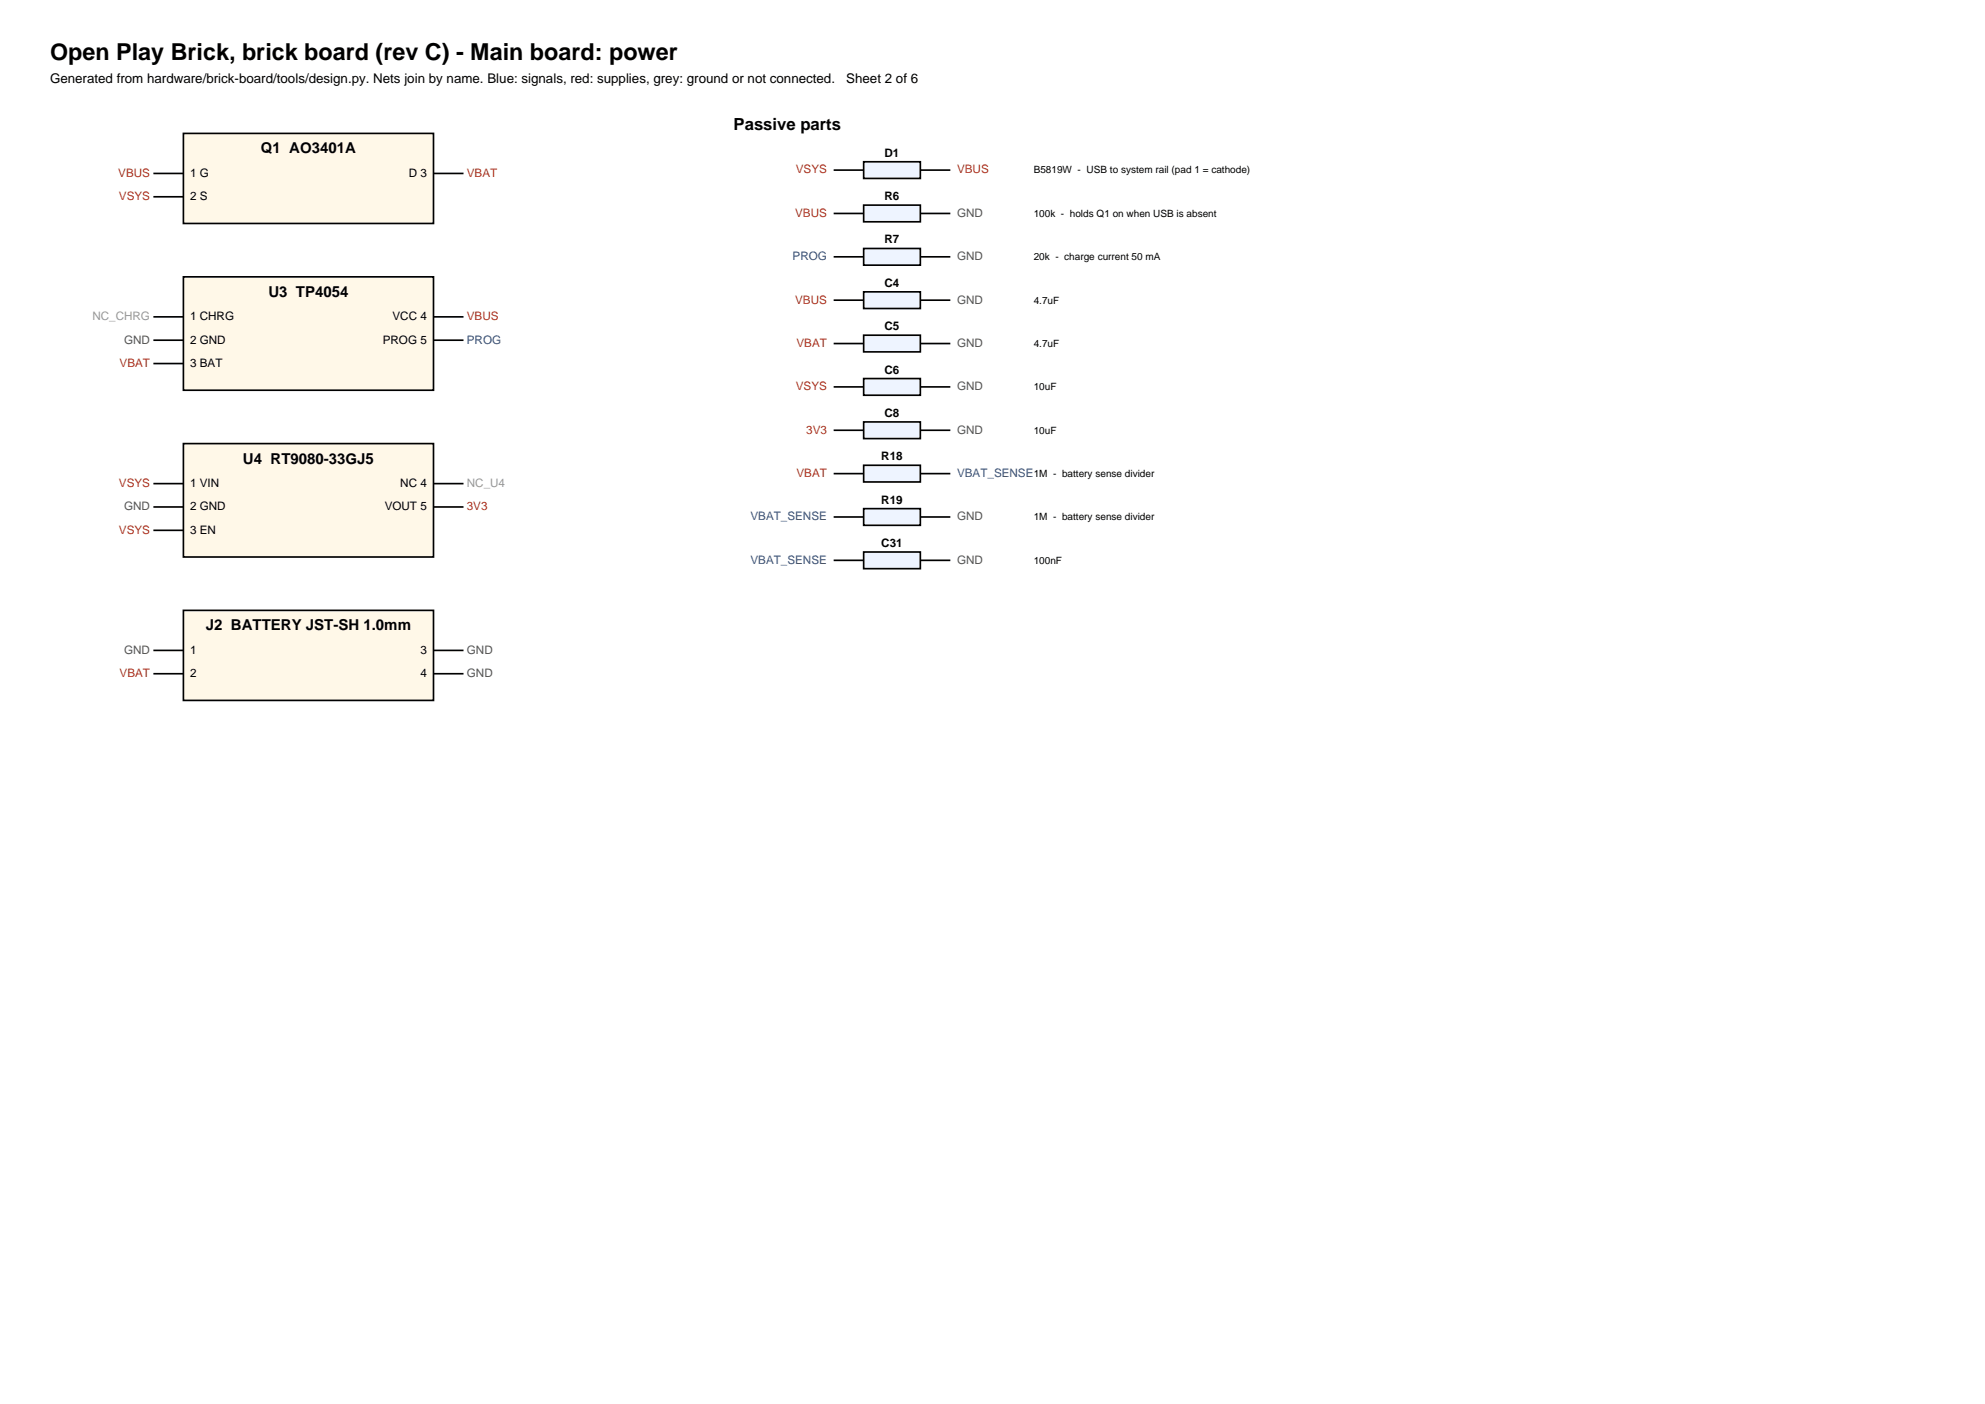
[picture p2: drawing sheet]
<svg xmlns="http://www.w3.org/2000/svg" width="420mm" height="297mm" viewBox="0 0 420 297" stroke-linecap="round" stroke-linejoin="round" font-family="sans-serif">
<defs><g id="words">
<text font-size="4.9" x="10.6" y="12.7">Open Play Brick, brick board (rev C) - Main board: power</text>
<text font-size="3.5" x="155.2" y="27.5">Passive parts</text>
<g font-size="3.2">
<text x="55.2" y="32.5">Q1 AO3401A</text>
<text x="56.8" y="62.8">U3 TP4054</text>
<text x="51.4" y="98.1">U4 RT9080-33GJ5</text>
<text x="43.6" y="133.3">J2 BATTERY JST-SH 1.0mm</text>
</g>
<g font-size="2.8">
<text x="10.6" y="17.6">Generated from hardware/brick-board/tools/design.py. Nets join by name. Blue: signals, red: supplies, grey: ground or not connected.</text>
<text x="179.1" y="17.6">Sheet 2 of 6</text>
</g>
<g font-size="2.5">
<text x="187.2" y="33.2">D1</text>
<text x="40.2" y="37.4">1 G</text>
<text x="86.5" y="37.4">D 3</text>
<text x="40.2" y="42.3">2 S</text>
<text x="187.2" y="42.3">R6</text>
<text x="187.2" y="51.5">R7</text>
<text x="187.2" y="60.7">C4</text>
<text x="40.2" y="67.7">1 CHRG</text>
<text x="83" y="67.7">VCC 4</text>
<text x="187.2" y="69.8">C5</text>
<text x="40.2" y="72.7">2 GND</text>
<text x="40.2" y="77.6">3 BAT</text>
<text x="81" y="72.7">PROG 5</text>
<text x="187.2" y="79">C6</text>
<text x="187.2" y="88.2">C8</text>
<text x="186.5" y="97.4">R18</text>
<text x="40.2" y="103">1 VIN</text>
<text x="40.2" y="107.9">2 GND</text>
<text x="81.4" y="107.9">VOUT 5</text>
<text x="84.7" y="103">NC 4</text>
<text x="186.5" y="106.5">R19</text>
<text x="40.2" y="112.9">3 EN</text>
<text x="186.5" y="115.7">C31</text>
<text x="40.2" y="138.3">1</text>
<text x="40.2" y="143.2">2</text>
<text x="88.9" y="138.3">3</text>
<text x="88.9" y="143.2">4</text>
</g>
<g font-size="2.5" fill="#b03020">
<text x="25" y="37.4">VBUS</text>
<text x="98.8" y="37.4">VBAT</text>
<text x="168.4" y="36.7">VSYS</text>
<text x="202.5" y="36.7">VBUS</text>
<text x="25.2" y="42.3">VSYS</text>
<text x="168.3" y="45.9">VBUS</text>
<text x="168.3" y="64.2">VBUS</text>
<text x="98.8" y="67.7">VBUS</text>
<text x="25.3" y="77.6">VBAT</text>
<text x="168.5" y="73.4">VBAT</text>
<text x="168.4" y="82.5">VSYS</text>
<text x="170.6" y="91.7">3V3</text>
<text x="168.5" y="100.9">VBAT</text>
<text x="25.2" y="103">VSYS</text>
<text x="98.8" y="107.9">3V3</text>
<text x="25.2" y="112.9">VSYS</text>
<text x="25.3" y="143.2">VBAT</text>
</g>
<g font-size="2.5" fill="#555">
<text x="202.5" y="45.9">GND</text>
<text x="202.5" y="55">GND</text>
<text x="202.5" y="64.2">GND</text>
<text x="26.3" y="72.7">GND</text>
<text x="202.5" y="73.4">GND</text>
<text x="202.5" y="82.5">GND</text>
<text x="202.5" y="91.7">GND</text>
<text x="26.3" y="107.9">GND</text>
<text x="202.5" y="110.1">GND</text>
<text x="202.5" y="119.2">GND</text>
<text x="26.3" y="138.3">GND</text>
<text x="98.8" y="138.3">GND</text>
<text x="98.8" y="143.2">GND</text>
</g>
<g font-size="2.5" fill="#1f4e9a">
<text x="167.7" y="55">PROG</text>
<text x="98.8" y="72.7">PROG</text>
<text x="202.5" y="100.9">VBAT_SENSE</text>
<text x="158.8" y="110.1">VBAT_SENSE</text>
<text x="158.8" y="119.2">VBAT_SENSE</text>
</g>
<g font-size="2.5" fill="#999">
<text x="19.5" y="67.7">NC_CHRG</text>
<text x="98.8" y="103">NC_U4</text>
</g>
<g font-size="2.1">
<text x="218.7" y="36.7">B5819W - USB to system rail (pad 1 = cathode)</text>
<text x="218.7" y="45.9">100k - holds Q1 on when USB is absent</text>
<text x="218.7" y="55">20k - charge current 50 mA</text>
<text x="218.7" y="64.2">4.7uF</text>
<text x="218.7" y="73.4">4.7uF</text>
<text x="218.7" y="82.5">10uF</text>
<text x="218.7" y="91.7">10uF</text>
<text x="218.7" y="100.9">1M - battery sense divider</text>
<text x="218.7" y="110.1">1M - battery sense divider</text>
<text x="218.7" y="119.2">100nF</text>
</g>
</g></defs>
<path d="M38.8 28.2h52.9v19.1h-52.9z" fill-rule="evenodd" fill="#fff8e8" stroke="#000" stroke-width=".35"/>
<path d="M32.5 36.7h6.3M91.7 36.7h6.4M32.5 41.6h6.3" fill="none" stroke="#000" stroke-width=".35"/>
<path d="M38.8 58.6h52.9v23.9h-52.9z" fill-rule="evenodd" fill="#fff8e8" stroke="#000" stroke-width=".35"/>
<path d="M32.5 67h6.3M32.5 72h6.3M32.5 76.9h6.3M91.7 67h6.4M91.7 72h6.4" fill="none" stroke="#000" stroke-width=".35"/>
<path d="M38.8 93.8h52.9v24h-52.9z" fill-rule="evenodd" fill="#fff8e8" stroke="#000" stroke-width=".35"/>
<path d="M32.5 102.3h6.3M32.5 107.2h6.3M32.5 112.2h6.3M91.7 102.3h6.4M91.7 107.2h6.4" fill="none" stroke="#000" stroke-width=".35"/>
<path d="M38.8 129.1h52.9v19.1h-52.9z" fill-rule="evenodd" fill="#fff8e8" stroke="#000" stroke-width=".35"/>
<path d="M176.4 36h6.3M32.5 137.6h6.3M91.7 137.6h6.4M32.5 142.5h6.3M91.7 142.5h6.4" fill="none" stroke="#000" stroke-width=".35"/>
<path d="M182.7 34.2h12v3.5h-12z" fill-rule="evenodd" fill="#eef4ff" stroke="#000" stroke-width=".35"/>
<path d="M194.7 36h6.4M176.4 45.2h6.3" fill="none" stroke="#000" stroke-width=".35"/>
<path d="M182.7 43.4h12v3.5h-12z" fill-rule="evenodd" fill="#eef4ff" stroke="#000" stroke-width=".35"/>
<path d="M176.4 54.3h6.3M194.7 45.2h6.4" fill="none" stroke="#000" stroke-width=".35"/>
<path d="M182.7 52.6h12v3.5h-12z" fill-rule="evenodd" fill="#eef4ff" stroke="#000" stroke-width=".35"/>
<path d="M194.7 54.3h6.4M176.4 63.5h6.3" fill="none" stroke="#000" stroke-width=".35"/>
<path d="M182.7 61.7h12v3.6h-12z" fill-rule="evenodd" fill="#eef4ff" stroke="#000" stroke-width=".35"/>
<path d="M176.4 72.7h6.3M194.7 63.5h6.4" fill="none" stroke="#000" stroke-width=".35"/>
<path d="M182.7 70.9h12v3.5h-12z" fill-rule="evenodd" fill="#eef4ff" stroke="#000" stroke-width=".35"/>
<path d="M194.7 72.7h6.4M176.4 81.8h6.3" fill="none" stroke="#000" stroke-width=".35"/>
<path d="M182.7 80.1h12v3.5h-12z" fill-rule="evenodd" fill="#eef4ff" stroke="#000" stroke-width=".35"/>
<path d="M176.4 91h6.3M194.7 81.8h6.4" fill="none" stroke="#000" stroke-width=".35"/>
<path d="M182.7 89.3h12v3.5h-12z" fill-rule="evenodd" fill="#eef4ff" stroke="#000" stroke-width=".35"/>
<path d="M194.7 91h6.4M176.4 100.2h6.3" fill="none" stroke="#000" stroke-width=".35"/>
<path d="M182.7 98.4h12v3.6h-12z" fill-rule="evenodd" fill="#eef4ff" stroke="#000" stroke-width=".35"/>
<path d="M176.4 109.4h6.3M194.7 100.2h6.4" fill="none" stroke="#000" stroke-width=".35"/>
<path d="M182.7 107.6h12v3.5h-12z" fill-rule="evenodd" fill="#eef4ff" stroke="#000" stroke-width=".35"/>
<path d="M176.4 118.5h6.3M194.7 109.4h6.4" fill="none" stroke="#000" stroke-width=".35"/>
<path d="M182.7 116.8h12v3.5h-12z" fill-rule="evenodd" fill="#eef4ff" stroke="#000" stroke-width=".35"/>
<path d="M194.7 118.5h6.4" fill="none" stroke="#000" stroke-width=".35"/>
<use href="#words"/>
</svg>
